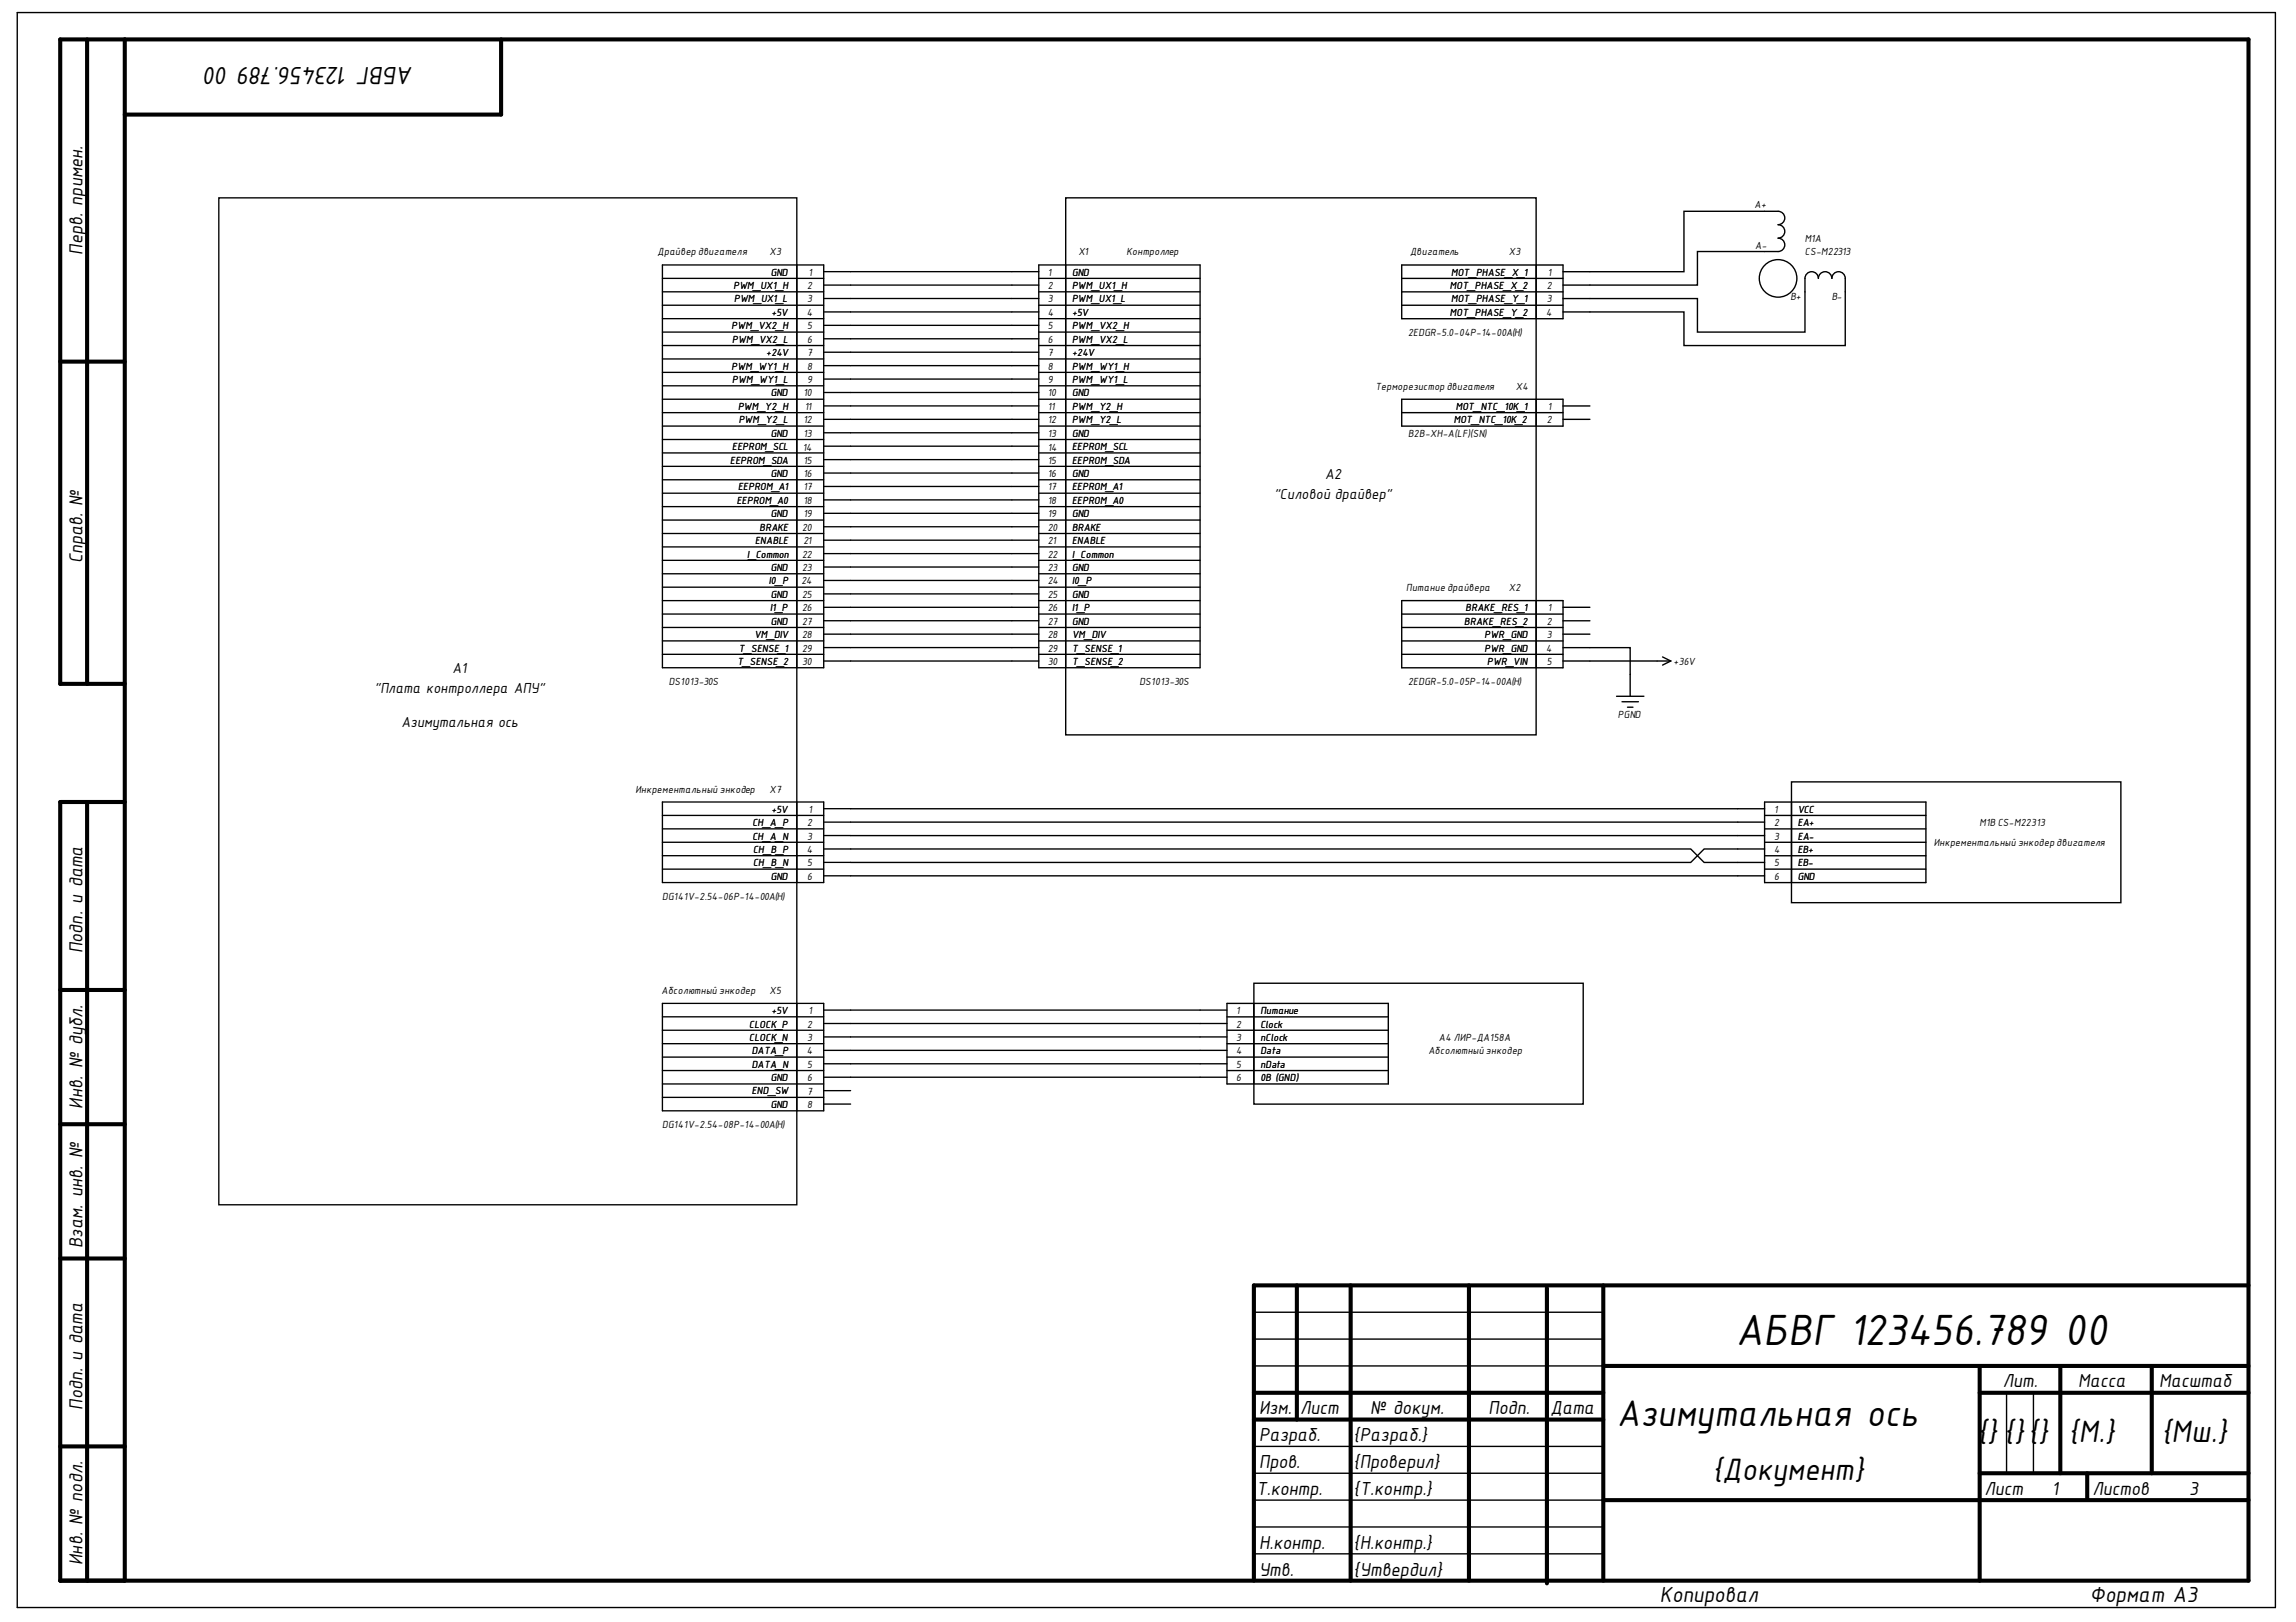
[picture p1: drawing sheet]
<svg xmlns="http://www.w3.org/2000/svg" width="297mm" height="210mm" viewBox="0 0 297 210" stroke-linecap="round" stroke-linejoin="round" font-family="sans-serif">
<defs><g id="words">
<text font-size="6.2" x="224.6" y="174.1">АБВГ 123456.789 00</text>
<text font-size="5.2" x="209.2" y="184.5">Азимутальная ось</text>
<g font-size="4.4">
<text x="221.5" y="191.5">{Документ}</text>
<text x="255.7" y="186.7">{} {}{}</text>
<text x="267.6" y="186.7">{М.}</text>
<text x="279.6" y="186.7">{Мш.}</text>
</g>
<g font-size="3.5">
<text x="29.5" y="8.7" transform="rotate(-180 29.5 8.7)">00</text>
<text x="53.4" y="8.7" transform="rotate(-180 53.4 8.7)">АБВГ 123456.789</text>
</g>
<g font-size="3.1">
<text x="214.7" y="207.3">Копировал</text>
<text x="270.4" y="207.3">Формат А3</text>
</g>
<g font-size="2.7">
<text x="10.7" y="33" transform="rotate(-90 10.7 33)">Перв. примен.</text>
<text x="10.7" y="72.9" transform="rotate(-90 10.7 72.9)">Справ. №</text>
<text x="10.7" y="123.4" transform="rotate(-90 10.7 123.4)">Подп. и дата</text>
<text x="10.7" y="143.5" transform="rotate(-90 10.7 143.5)">Инв. № дубл.</text>
<text x="10.7" y="161.6" transform="rotate(-90 10.7 161.6)">Взам. инв. №</text>
<text x="259.1" y="179.6">Лит.</text>
<text x="268.9" y="179.6">Масса</text>
<text x="279.3" y="179.6">Масштаб</text>
<text x="10.7" y="182.4" transform="rotate(-90 10.7 182.4)">Подп. и дата</text>
<text x="162.9" y="183">Изм.</text>
<text x="168.2" y="183">Лист</text>
<text x="177.3" y="183">№ докум.</text>
<text x="192.6" y="183">Подп.</text>
<text x="200.6" y="183">Дата</text>
<text x="162.9" y="190">Пров.</text>
<text x="162.9" y="186.5">Разраб.</text>
<text x="175.1" y="190">{Проверил}</text>
<text x="175.1" y="186.5">{Разраб.}</text>
<text x="162.5" y="193.5">Т.контр.</text>
<text x="175.1" y="193.5">{Т.контр.}</text>
<text x="256.8" y="193.5">Лист</text>
<text x="265.5" y="193.5">1</text>
<text x="270.7" y="193.5">Листов</text>
<text x="283.2" y="193.5">3</text>
<text x="10.7" y="202.5" transform="rotate(-90 10.7 202.5)">Инв. № подл.</text>
<text x="162.9" y="203.9">Утв.</text>
<text x="162.9" y="200.4">Н.контр.</text>
<text x="175.1" y="200.4">{Н.контр.}</text>
<text x="175.1" y="203.9">{Утвердил}</text>
</g>
<g font-size="2.1">
<text x="164.8" y="64.6">&quot;Силовой драйвер&quot;</text>
<text x="171.4" y="61.9">A2</text>
<text x="48.5" y="89.7">&quot;Плата контроллера АПУ&quot;</text>
<text x="58.5" y="87.1">A1</text>
<text x="51.9" y="94">Азимутальная ось</text>
</g>
<g font-size="1.5">
<text x="227" y="27">A+</text>
<text x="85.1" y="33">Драйвер двигателя</text>
<text x="99.5" y="33">X3</text>
<text x="99.7" y="35.7">GND</text>
<text x="104.6" y="35.7">1</text>
<text x="135.6" y="35.7">1</text>
<text x="138.7" y="35.7">GND</text>
<text x="139.5" y="33">X1</text>
<text x="145.7" y="33">Контроллер</text>
<text x="182.4" y="33">Двигатель</text>
<text x="187.7" y="35.7">MOT_PHASE_X_1</text>
<text x="195.2" y="33">X3</text>
<text x="200.3" y="35.7">1</text>
<text x="227.1" y="32.2">A-</text>
<text x="233.5" y="31.3">M1A</text>
<text x="233.5" y="33">CS-M22313</text>
<text x="94.9" y="37.4">PWM_UX1_H</text>
<text x="95" y="39.1">PWM_UX1_L</text>
<text x="99.8" y="40.9">+5V</text>
<text x="104.4" y="40.9">4</text>
<text x="104.4" y="37.4">2</text>
<text x="104.4" y="39.1">3</text>
<text x="135.6" y="37.4">2</text>
<text x="135.6" y="39.1">3</text>
<text x="135.6" y="40.9">4</text>
<text x="138.7" y="37.4">PWM_UX1_H</text>
<text x="138.7" y="39.1">PWM_UX1_L</text>
<text x="138.7" y="40.9">+5V</text>
<text x="187.6" y="37.4">MOT_PHASE_X_2</text>
<text x="187.6" y="40.9">MOT_PHASE_Y_2</text>
<text x="187.7" y="39.1">MOT_PHASE_Y_1</text>
<text x="200" y="40.9">4</text>
<text x="200.1" y="37.4">2</text>
<text x="200.1" y="39.1">3</text>
<text x="231.6" y="38.9">B+</text>
<text x="237" y="38.9">B-</text>
<text x="94.6" y="42.6">PWM_VX2_H</text>
<text x="94.6" y="47.8">PWM_WY1_H</text>
<text x="94.7" y="44.4">PWM_VX2_L</text>
<text x="99.1" y="46">+24V</text>
<text x="104.4" y="42.6">5</text>
<text x="104.4" y="44.4">6</text>
<text x="104.4" y="46.1">7</text>
<text x="104.4" y="47.8">8</text>
<text x="135.6" y="42.6">5</text>
<text x="135.6" y="44.4">6</text>
<text x="135.6" y="46.1">7</text>
<text x="135.6" y="47.8">8</text>
<text x="138.7" y="42.6">PWM_VX2_H</text>
<text x="138.7" y="44.4">PWM_VX2_L</text>
<text x="138.7" y="46">+24V</text>
<text x="138.7" y="47.8">PWM_WY1_H</text>
<text x="182.2" y="43.5">2EDGR-5.0-04P-14-00A(H)</text>
<text x="94.7" y="49.6">PWM_WY1_L</text>
<text x="95.5" y="53.1">PWM_Y2_H</text>
<text x="99.7" y="51.3">GND</text>
<text x="103.9" y="51.3">10</text>
<text x="104.1" y="53.1">11</text>
<text x="104.4" y="49.6">9</text>
<text x="135.6" y="49.6">9</text>
<text x="135.6" y="51.3">10</text>
<text x="135.6" y="53.1">11</text>
<text x="138.7" y="49.6">PWM_WY1_L</text>
<text x="138.7" y="51.3">GND</text>
<text x="138.7" y="53.1">PWM_Y2_H</text>
<text x="177.9" y="50.4">Терморезистор двигателя</text>
<text x="188.3" y="53.1">MOT_NTC_10K_1</text>
<text x="196.1" y="50.4">X4</text>
<text x="200.3" y="53.1">1</text>
<text x="94.5" y="60">EEPROM_SDA</text>
<text x="94.7" y="58.2">EEPROM_SCL</text>
<text x="95.6" y="54.8">PWM_Y2_L</text>
<text x="99.7" y="56.5">GND</text>
<text x="103.9" y="58.3">14</text>
<text x="103.9" y="54.8">12</text>
<text x="103.9" y="56.5">13</text>
<text x="103.9" y="60">15</text>
<text x="135.6" y="54.8">12</text>
<text x="135.6" y="56.5">13</text>
<text x="135.6" y="58.3">14</text>
<text x="135.6" y="60">15</text>
<text x="138.7" y="54.8">PWM_Y2_L</text>
<text x="138.7" y="56.5">GND</text>
<text x="138.7" y="58.2">EEPROM_SCL</text>
<text x="138.7" y="60">EEPROM_SDA</text>
<text x="182.2" y="56.5">B2B-XH-A(LF)(SN)</text>
<text x="188.1" y="54.8">MOT_NTC_10K_2</text>
<text x="200.1" y="54.8">2</text>
<text x="95.3" y="65.2">EEPROM_A0</text>
<text x="95.5" y="63.5">EEPROM_A1</text>
<text x="99.7" y="61.7">GND</text>
<text x="103.9" y="61.8">16</text>
<text x="103.9" y="63.5">17</text>
<text x="103.9" y="65.2">18</text>
<text x="135.6" y="61.8">16</text>
<text x="135.6" y="63.5">17</text>
<text x="135.6" y="65.2">18</text>
<text x="138.7" y="61.7">GND</text>
<text x="138.7" y="63.5">EEPROM_A1</text>
<text x="138.7" y="65.2">EEPROM_A0</text>
<text x="97.7" y="70.4">ENABLE</text>
<text x="98.3" y="68.7">BRAKE</text>
<text x="99.7" y="66.9">GND</text>
<text x="103.8" y="68.7">20</text>
<text x="103.9" y="66.9">19</text>
<text x="103.9" y="70.4">21</text>
<text x="135.6" y="66.9">19</text>
<text x="135.6" y="68.7">20</text>
<text x="135.6" y="70.4">21</text>
<text x="138.7" y="66.9">GND</text>
<text x="138.7" y="68.7">BRAKE</text>
<text x="138.7" y="70.4">ENABLE</text>
<text x="96.7" y="72.2">I_Common</text>
<text x="99.5" y="75.6">I0_P</text>
<text x="99.7" y="73.8">GND</text>
<text x="99.7" y="77.4">GND</text>
<text x="103.7" y="75.6">24</text>
<text x="103.8" y="72.2">22</text>
<text x="103.8" y="73.9">23</text>
<text x="103.8" y="77.4">25</text>
<text x="135.6" y="72.2">22</text>
<text x="135.6" y="73.9">23</text>
<text x="135.6" y="75.6">24</text>
<text x="135.6" y="77.4">25</text>
<text x="138.7" y="72.2">I_Common</text>
<text x="138.7" y="73.8">GND</text>
<text x="138.7" y="75.6">I0_P</text>
<text x="138.7" y="77.4">GND</text>
<text x="181.9" y="76.5">Питание драйвера</text>
<text x="195.2" y="76.5">X2</text>
<text x="97.6" y="82.6">VM_DIV</text>
<text x="99.6" y="79.1">I1_P</text>
<text x="99.7" y="80.9">GND</text>
<text x="103.8" y="79.1">26</text>
<text x="103.8" y="80.9">27</text>
<text x="103.8" y="82.6">28</text>
<text x="135.6" y="79.1">26</text>
<text x="135.6" y="80.9">27</text>
<text x="135.6" y="82.6">28</text>
<text x="138.7" y="79.1">I1_P</text>
<text x="138.7" y="80.9">GND</text>
<text x="138.7" y="82.6">VM_DIV</text>
<text x="189.4" y="80.9">BRAKE_RES_2</text>
<text x="189.6" y="79.1">BRAKE_RES_1</text>
<text x="192.1" y="82.6">PWR_GND</text>
<text x="200.1" y="80.9">2</text>
<text x="200.1" y="82.6">3</text>
<text x="200.3" y="79.1">1</text>
<text x="86.5" y="88.6">DS1013-30S</text>
<text x="95.4" y="86">T_SENSE_2</text>
<text x="95.6" y="84.3">T_SENSE_1</text>
<text x="103.8" y="84.3">29</text>
<text x="103.8" y="86.1">30</text>
<text x="135.6" y="84.3">29</text>
<text x="135.6" y="86.1">30</text>
<text x="138.7" y="84.3">T_SENSE_1</text>
<text x="138.7" y="86">T_SENSE_2</text>
<text x="147.4" y="88.6">DS1013-30S</text>
<text x="182.2" y="88.6">2EDGR-5.0-05P-14-00A(H)</text>
<text x="192.1" y="84.3">PWR_GND</text>
<text x="192.4" y="86">PWR_VIN</text>
<text x="200" y="84.3">4</text>
<text x="200.1" y="86.1">5</text>
<text x="216.5" y="86.1">+36V</text>
<text x="209.3" y="92.9">PGND</text>
<text x="82.2" y="102.6">Инкрементальный энкодер</text>
<text x="97.3" y="106.9">CH_A_P</text>
<text x="99.5" y="102.6">X7</text>
<text x="99.8" y="105.2">+5V</text>
<text x="104.4" y="106.9">2</text>
<text x="104.6" y="105.2">1</text>
<text x="229.5" y="105.2">1</text>
<text x="229.5" y="106.9">2</text>
<text x="232.6" y="105.2">VCC</text>
<text x="232.6" y="106.9">EA+</text>
<text x="256.1" y="106.9">M1B CS-M22313</text>
<text x="97.3" y="108.7">CH_A_N</text>
<text x="97.4" y="110.4">CH_B_P</text>
<text x="97.4" y="112.1">CH_B_N</text>
<text x="99.7" y="113.8">GND</text>
<text x="104.4" y="110.4">4</text>
<text x="104.4" y="108.7">3</text>
<text x="104.4" y="112.1">5</text>
<text x="104.4" y="113.9">6</text>
<text x="229.5" y="108.7">3</text>
<text x="229.5" y="110.4">4</text>
<text x="229.5" y="112.1">5</text>
<text x="229.5" y="113.9">6</text>
<text x="232.6" y="108.7">EA-</text>
<text x="232.6" y="110.4">EB+</text>
<text x="232.6" y="112.1">EB-</text>
<text x="232.6" y="113.8">GND</text>
<text x="250.2" y="109.5">Инкрементальный энкодер двигателя</text>
<text x="85.7" y="116.4">DG141V-2.54-06P-14-00A(H)</text>
<text x="85.6" y="128.6">Абсолютный энкодер</text>
<text x="99.5" y="128.6">X5</text>
<text x="99.8" y="131.2">+5V</text>
<text x="104.6" y="131.2">1</text>
<text x="159.9" y="131.2">1</text>
<text x="163.1" y="131.2">Питание</text>
<text x="96.9" y="133">CLOCK_P</text>
<text x="96.9" y="134.7">CLOCK_N</text>
<text x="97.3" y="136.5">DATA_P</text>
<text x="104.4" y="136.5">4</text>
<text x="104.4" y="133">2</text>
<text x="104.4" y="134.7">3</text>
<text x="159.9" y="133">2</text>
<text x="159.9" y="134.7">3</text>
<text x="159.9" y="136.5">4</text>
<text x="163.1" y="133">Clock</text>
<text x="163.1" y="134.7">nClock</text>
<text x="163.1" y="136.5">Data</text>
<text x="184.8" y="136.5">Абсолютный энкодер</text>
<text x="186.1" y="134.7">A4 ЛИР-ДА158А</text>
<text x="97.3" y="138.2">DATA_N</text>
<text x="97.3" y="141.6">END_SW</text>
<text x="99.7" y="139.9">GND</text>
<text x="99.7" y="143.4">GND</text>
<text x="104.4" y="138.2">5</text>
<text x="104.4" y="139.9">6</text>
<text x="104.4" y="141.7">7</text>
<text x="104.4" y="143.4">8</text>
<text x="159.9" y="138.2">5</text>
<text x="159.9" y="139.9">6</text>
<text x="163.1" y="138.2">nData</text>
<text x="163.1" y="139.9">0В (GND)</text>
<text x="85.7" y="146">DG141V-2.54-08P-14-00A(H)</text>
</g>
</g></defs>
<g fill="none" stroke="#000" stroke-width=".53">
<path d="M11.3 5.1v83.4M16.1 5.1v199.5M64.8 5.1v9.7h-48.7M7.8 46.8h8.3M16.1 88.5h-8.3v-83.4h283.1v199.5h-283.1v-100.8h8.3M11.3 103.8v100.8M7.8 128.1h8.3M7.8 145.5h8.3M7.8 162.9h8.3M167.8 166.3v17.4M174.7 166.3v38.3M190 166.3v38.3"/>
<path d="M200.1 166.7v38.2M207.4 176.8h83.5M207.4 166.3v38.3M256.1 176.8v27.8M266.5 176.8v13.9M278.4 176.8v13.9M290.9 166.3h-128.7v38.3M7.8 187.2h8.3M162.2 180.2h45.2M162.2 183.7h45.2M207.4 194.1h83.5M256.1 180.2h34.8"/>
<path d="M256.1 190.7h34.8M270 190.7v3.4"/>
</g>
<g fill="none" stroke="#000" stroke-width=".18">
<path d="M2.2 1.6h292.2v206.4h-292.2zM137.9 25.6h60.8v69.5h-60.8zM181.3 34.3h20.9v6.9h-20.9zM181.3 36h20.9M181.3 37.8h20.9M181.3 39.5h20.9M198.7 34.3v6.9M202.2 35.2h15.7v-7.9h12.1a.87 .87 0 0 1 .9 .9 .87 .87 0 0 1-.9 .9 .87 .87 0 0 1 .9 .8 .87 .87 0 0 1-.9 .9 .87 .87 0 0 1 .9 .9 .87 .87 0 0 1-.9 .9h-10.4v4.3h-17.4M202.2 38.6h17.4v4.4h13.9v-7a.87 .87 0 0 1 .9-.8 .87 .87 0 0 1 .8 .8 .87 .87 0 0 1 .9-.8 .87 .87 0 0 1 .9 .8 .87 .87 0 0 1 .9-.8 .87 .87 0 0 1 .8 .8v8.7h-20.8v-4.3h-15.7M181.3 51.7h20.9v3.4h-20.9zM181.3 53.4h20.9M198.7 51.7v3.4"/>
<path d="M202.2 52.5h3.5M202.2 54.3h3.5M181.3 77.7h20.9v8.7h-20.9zM181.3 79.5h20.9M198.7 77.7v8.7M202.2 78.6h3.5M181.3 81.2h20.9M181.3 82.9h20.9M181.3 84.7h20.9M202.2 83.8h8.7v6.3M202.2 80.3h3.5M202.2 82.1h3.5"/>
<path d="M202.2 85.5h14M209.1 90.1h3.6M209.8 90.8h2.2M210.6 91.5h.7M215.1 85l1.1 .5M216.2 85.5l-1.1 .6M110 109.9h108.7l1.8 1.7h7.8M110 104.7h118.3M110 106.4h118.3M110 108.1h118.3M110 113.3h118.3M228.3 109.9h-7.8l-1.8 1.7h-108.7"/>
<path d="M228.3 103.8h20.9v10.4h-20.9zM228.3 105.5h20.9M228.3 107.3h20.9M228.3 109h20.9M228.3 110.7h20.9M228.3 112.5h20.9M231.8 101.2h42.6v15.6h-42.6zM231.8 103.8v10.4M158.7 129.8h20.9v10.5h-20.9M158.7 131.6h20.9M158.7 133.3h20.9M158.7 135.1h20.9"/>
<path d="M158.7 136.8h20.9M158.7 138.5h20.9M162.2 127.2h42.6v15.7h-42.6zM162.2 176.8h45.2M162.2 173.3h45.2M162.2 169.8h45.2M162.2 197.6h45.2M162.2 194.1h45.2M162.2 190.7h45.2M162.2 187.2h45.2M259.6 180.2v10.5M263.1 180.2v10.5"/>
<path d="M162.2 201.1h45.2"/>
<circle cx="230" cy="36" r="2.43"/>
</g>
<g fill="none" stroke="#000" stroke-width=".17">
<path d="M28.3 25.6h74.8v130.3h-74.8zM85.7 34.3h20.9v52.1h-20.9zM85.7 36h20.9M85.7 37.8h20.9M85.7 39.5h20.9M103.1 34.3v52.1M106.6 35.2h27.8M106.6 36.9h27.8M106.6 38.6h27.8M134.4 34.3h20.9v52.1h-20.9zM134.4 36h20.9M134.4 37.8h20.9"/>
<path d="M134.4 39.5h20.9M137.9 34.3v52.1M85.7 41.2h20.9M85.7 43h20.9M85.7 44.7h20.9M85.7 46.5h20.9M85.7 48.2h20.9M85.7 49.9h20.9M85.7 51.7h20.9M85.7 53.4h20.9M85.7 55.1h20.9M85.7 56.9h20.9"/>
<path d="M85.7 58.6h20.9M106.6 40.4h27.8M106.6 42.1h27.8M106.6 43.8h27.8M106.6 45.6h27.8M106.6 47.3h27.8M106.6 49.1h27.8M106.6 50.8h27.8M106.6 52.5h27.8M106.6 54.3h27.8M106.6 56h27.8M106.6 57.7h27.8"/>
<path d="M106.6 59.5h27.8M134.4 41.2h20.9M134.4 43h20.9M134.4 44.7h20.9M134.4 46.5h20.9M134.4 48.2h20.9M134.4 49.9h20.9M134.4 51.7h20.9M134.4 53.4h20.9M134.4 55.1h20.9M134.4 56.9h20.9M134.4 58.6h20.9"/>
<path d="M85.7 60.4h20.9M85.7 62.1h20.9M85.7 63.8h20.9M85.7 65.6h20.9M85.7 67.3h20.9M85.7 69h20.9M85.7 70.8h20.9M85.7 72.5h20.9M85.7 74.3h20.9M85.7 76h20.9M85.7 77.7h20.9M85.7 79.5h20.9"/>
<path d="M106.6 61.2h27.8M106.6 63h27.8M106.6 64.7h27.8M106.6 66.4h27.8M106.6 68.2h27.8M106.6 69.9h27.8M106.6 71.6h27.8M106.6 73.4h27.8M106.6 75.1h27.8M106.6 76.9h27.8M106.6 78.6h27.8M134.4 60.4h20.9"/>
<path d="M134.4 62.1h20.9M134.4 63.8h20.9M134.4 65.6h20.9M134.4 67.3h20.9M134.4 69h20.9M134.4 70.8h20.9M134.4 72.5h20.9M134.4 74.3h20.9M134.4 76h20.9M134.4 77.7h20.9M134.4 79.5h20.9M85.7 81.2h20.9"/>
<path d="M85.7 82.9h20.9M85.7 84.7h20.9M106.6 80.3h27.8M106.6 82.1h27.8M106.6 83.8h27.8M106.6 85.5h27.8M134.4 81.2h20.9M134.4 82.9h20.9M134.4 84.7h20.9M85.7 103.8h20.9v10.4h-20.9zM85.7 105.5h20.9M85.7 107.3h20.9"/>
<path d="M85.7 109h20.9M85.7 110.7h20.9M85.7 112.5h20.9M103.1 103.8v10.4M106.6 104.7h3.4M106.6 106.4h3.4M106.6 108.1h3.4M106.6 109.9h3.4M106.6 111.6h3.4M106.6 113.3h3.4M85.7 129.8h20.9v13.9h-20.9zM85.7 131.6h20.9"/>
<path d="M85.7 133.3h20.9M85.7 135.1h20.9M85.7 136.8h20.9M85.7 138.5h20.9M103.1 129.8v13.9M106.6 130.7h52.1M106.6 132.5h52.1M106.6 134.2h52.1M106.6 135.9h52.1M106.6 137.7h52.1M106.6 139.4h52.1M158.7 129.8v10.5"/>
<path d="M162.2 129.8v10.5M85.7 140.3h20.9M85.7 142h20.9M106.6 141.1h3.4M106.6 142.9h3.4"/>
</g>
<use href="#words"/>
</svg>
